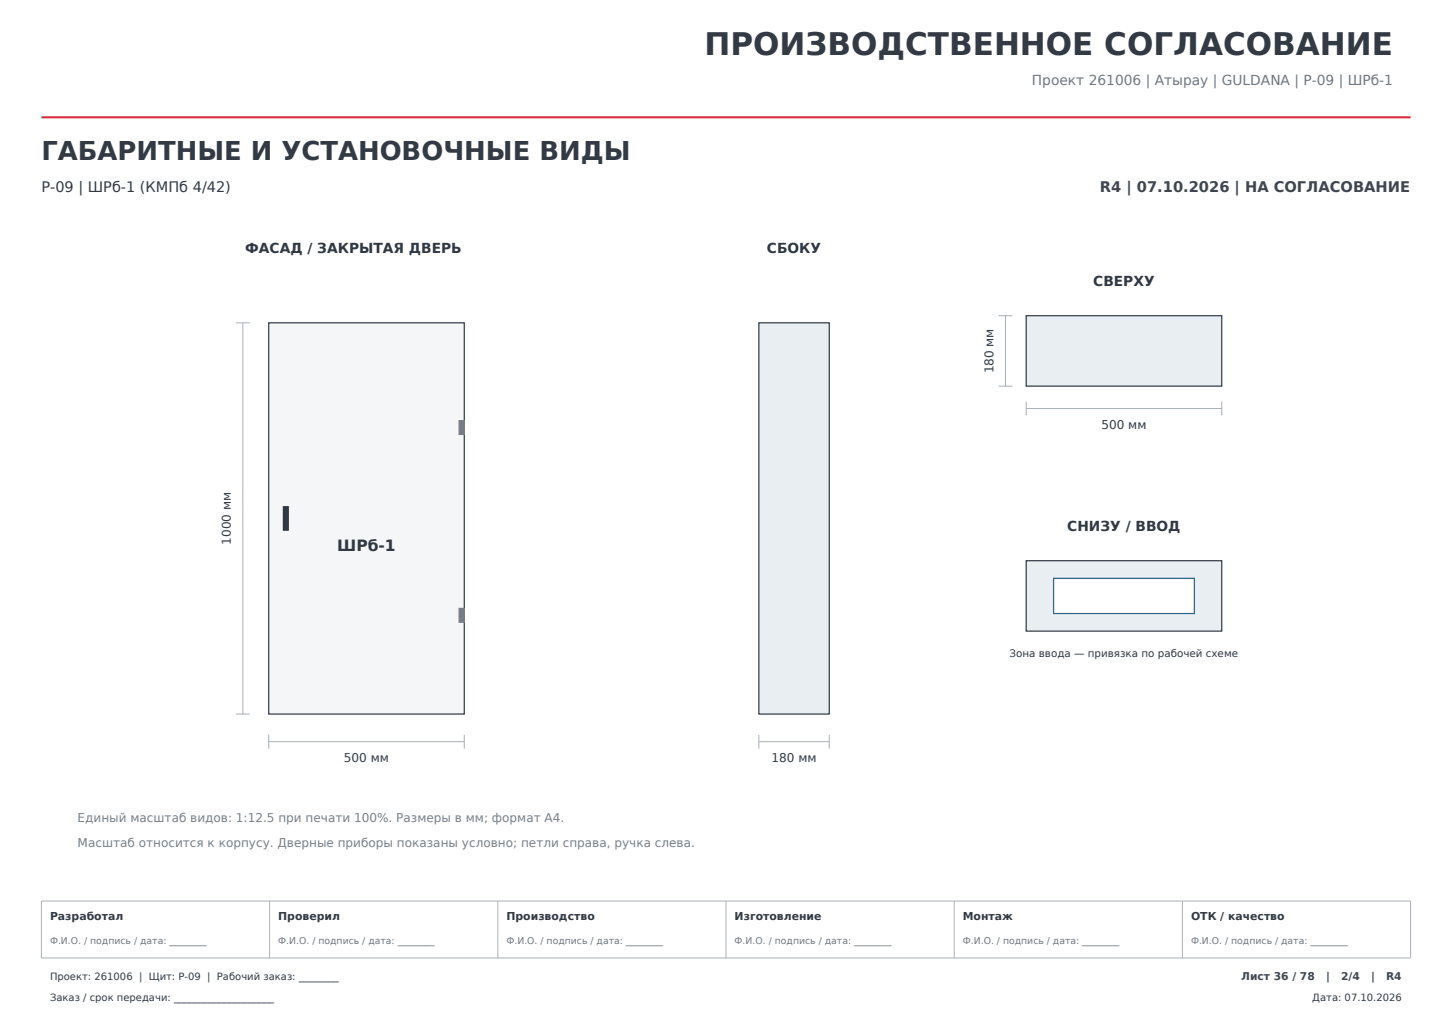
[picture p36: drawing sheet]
<svg xmlns="http://www.w3.org/2000/svg" width="297mm" height="210mm" viewBox="0 0 297 210" stroke-linecap="round" stroke-linejoin="round" font-family="sans-serif">
<defs><g id="words">
<text font-size="6.3" fill="#333a43" x="144.1" y="11.3">ПРОИЗВОДСТВЕННОЕ СОГЛАСОВАНИЕ</text>
<text font-size="5.3" fill="#333a43" x="8.5" y="32.8">ГАБАРИТНЫЕ И УСТАНОВОЧНЫЕ ВИДЫ</text>
<text font-size="3.2" fill="#303943" x="69" y="112.6">ШРб-1</text>
<text font-size="3" fill="#333a43" x="8.5" y="39.2">P-09 | ШРб-1 (КМПб 4/42)</text>
<text font-size="3" fill="#40474f" x="225" y="39.2">R4 | 07.10.2026 | НА СОГЛАСОВАНИЕ</text>
<text font-size="2.8" fill="#6e7681" x="211.1" y="17.3">Проект 261006 | Атырау | GULDANA | P-09 | ШРб-1</text>
<g font-size="2.8" fill="#303943">
<text x="50.2" y="51.7">ФАСАД / ЗАКРЫТАЯ ДВЕРЬ</text>
<text x="156.9" y="51.7">СБОКУ</text>
<text x="223.6" y="58.4">СВЕРХУ</text>
<text x="218.3" y="108.5">СНИЗУ / ВВОД</text>
</g>
<g font-size="2.5" fill="#303943">
<text x="203.2" y="76.4" transform="rotate(-90 203.2 76.4)">180 мм</text>
<text x="225.3" y="87.7">500 мм</text>
<text x="47.2" y="111.4" transform="rotate(-90 47.2 111.4)">1000 мм</text>
<text x="70.4" y="155.8">500 мм</text>
<text x="157.8" y="155.8">180 мм</text>
</g>
<g font-size="2.5" fill="#75818c">
<text x="15.9" y="168.2">Единый масштаб видов: 1:12.5 при печати 100%. Размеры в мм; формат A4.</text>
<text x="15.9" y="173.1">Масштаб относится к корпусу. Дверные приборы показаны условно; петли справа, ручка слева.</text>
</g>
<g font-size="2.2" fill="#333a43">
<text x="10.2" y="188.1">Разработал</text>
<text x="56.9" y="188.1">Проверил</text>
<text x="103.6" y="188.1">Производство</text>
<text x="150.3" y="188.1">Изготовление</text>
<text x="196.9" y="188.1">Монтаж</text>
<text x="243.6" y="188.1">ОТК / качество</text>
</g>
<g font-size="2.2" fill="#40474f">
<text x="253.9" y="200.5">Лист 36 / 78</text>
<text x="271.2" y="200.5">|</text>
<text x="274.3" y="200.5">2/4</text>
<text x="280.4" y="200.5">|</text>
<text x="283.5" y="200.5">R4</text>
</g>
<text font-size="2.1" fill="#303943" x="206.5" y="134.3">Зона ввода — привязка по рабочей схеме</text>
<g font-size="2" fill="#333a43">
<text x="10.2" y="200.5">Проект: 261006 | Щит: P-09 | Рабочий заказ: ________</text>
<text x="10.2" y="204.7">Заказ / срок передачи: ____________________</text>
<text x="268.4" y="204.7">Дата: 07.10.2026</text>
</g>
<g font-size="1.9" fill="#6e7681">
<text x="10.2" y="193.1">Ф.И.О. / подпись / дата: ________</text>
<text x="56.9" y="193.1">Ф.И.О. / подпись / дата: ________</text>
<text x="103.6" y="193.1">Ф.И.О. / подпись / дата: ________</text>
<text x="150.3" y="193.1">Ф.И.О. / подпись / дата: ________</text>
<text x="196.9" y="193.1">Ф.И.О. / подпись / дата: ________</text>
<text x="243.6" y="193.1">Ф.И.О. / подпись / дата: ________</text>
</g>
</g></defs>
<path d="M8.5 24h280" fill="none" stroke="#d52b38" stroke-width=".42"/>
<path d="M8.5 184.2h280v11.7h-280zM55.1 184.2v11.7M101.8 184.2v11.7M148.5 184.2v11.7M195.2 184.2v11.7M241.9 184.2v11.7" fill="none" stroke="#a9b1ba" stroke-width=".2"/>
<g fill="#fff" stroke="#fff" stroke-width=".35">
<path d="M225 36.9h63.5v3h-63.5z"/>
<path d="M253.9 198.8h32.9v2.2h-32.9z"/>
<path d="M0 44.1h297v135.1h-297z"/>
</g>
<path d="M55 66h40v80h-40z" fill-rule="evenodd" fill="#f5f6f8" stroke="#303943" stroke-width=".25"/>
<path d="M58 103.6h1v4.8h-1z" fill-rule="evenodd" fill="#303943" stroke="#303943" stroke-width=".25"/>
<g fill="#75818c" stroke="#75818c" stroke-width=".25">
<path d="M93.9 86h1.1v2.8h-1.1z" fill-rule="evenodd"/>
<path d="M93.9 124.4h1.1v2.8h-1.1z" fill-rule="evenodd"/>
</g>
<path d="M48.3 66h2.8M49.7 66v80M48.3 146h2.8M55 151.7h40M55 150.2v2.9M95 150.2v2.9" fill="none" stroke="#a7b1bb" stroke-width=".21"/>
<path d="M155.2 66h14.4v80h-14.4z" fill-rule="evenodd" fill="#e9eef3" stroke="#303943" stroke-width=".25"/>
<path d="M155.2 151.7h14.4M155.2 150.2v2.9M169.6 150.2v2.9" fill="none" stroke="#a7b1bb" stroke-width=".21"/>
<path d="M209.9 64.6h40v14.4h-40z" fill-rule="evenodd" fill="#e9eef3" stroke="#303943" stroke-width=".25"/>
<path d="M204.3 64.6h2.8M204.3 79h2.8M205.7 64.6v14.4M209.9 83.5h40M209.9 82.1v2.9M249.9 82.1v2.9" fill="none" stroke="#a7b1bb" stroke-width=".21"/>
<path d="M209.9 114.7h40v14.4h-40z" fill-rule="evenodd" fill="#e9eef3" stroke="#303943" stroke-width=".25"/>
<path d="M215.5 118.3h28.8v7.2h-28.8z" fill-rule="evenodd" fill="#fff" stroke="#1574a9" stroke-width=".25"/>
<use href="#words"/>
</svg>
